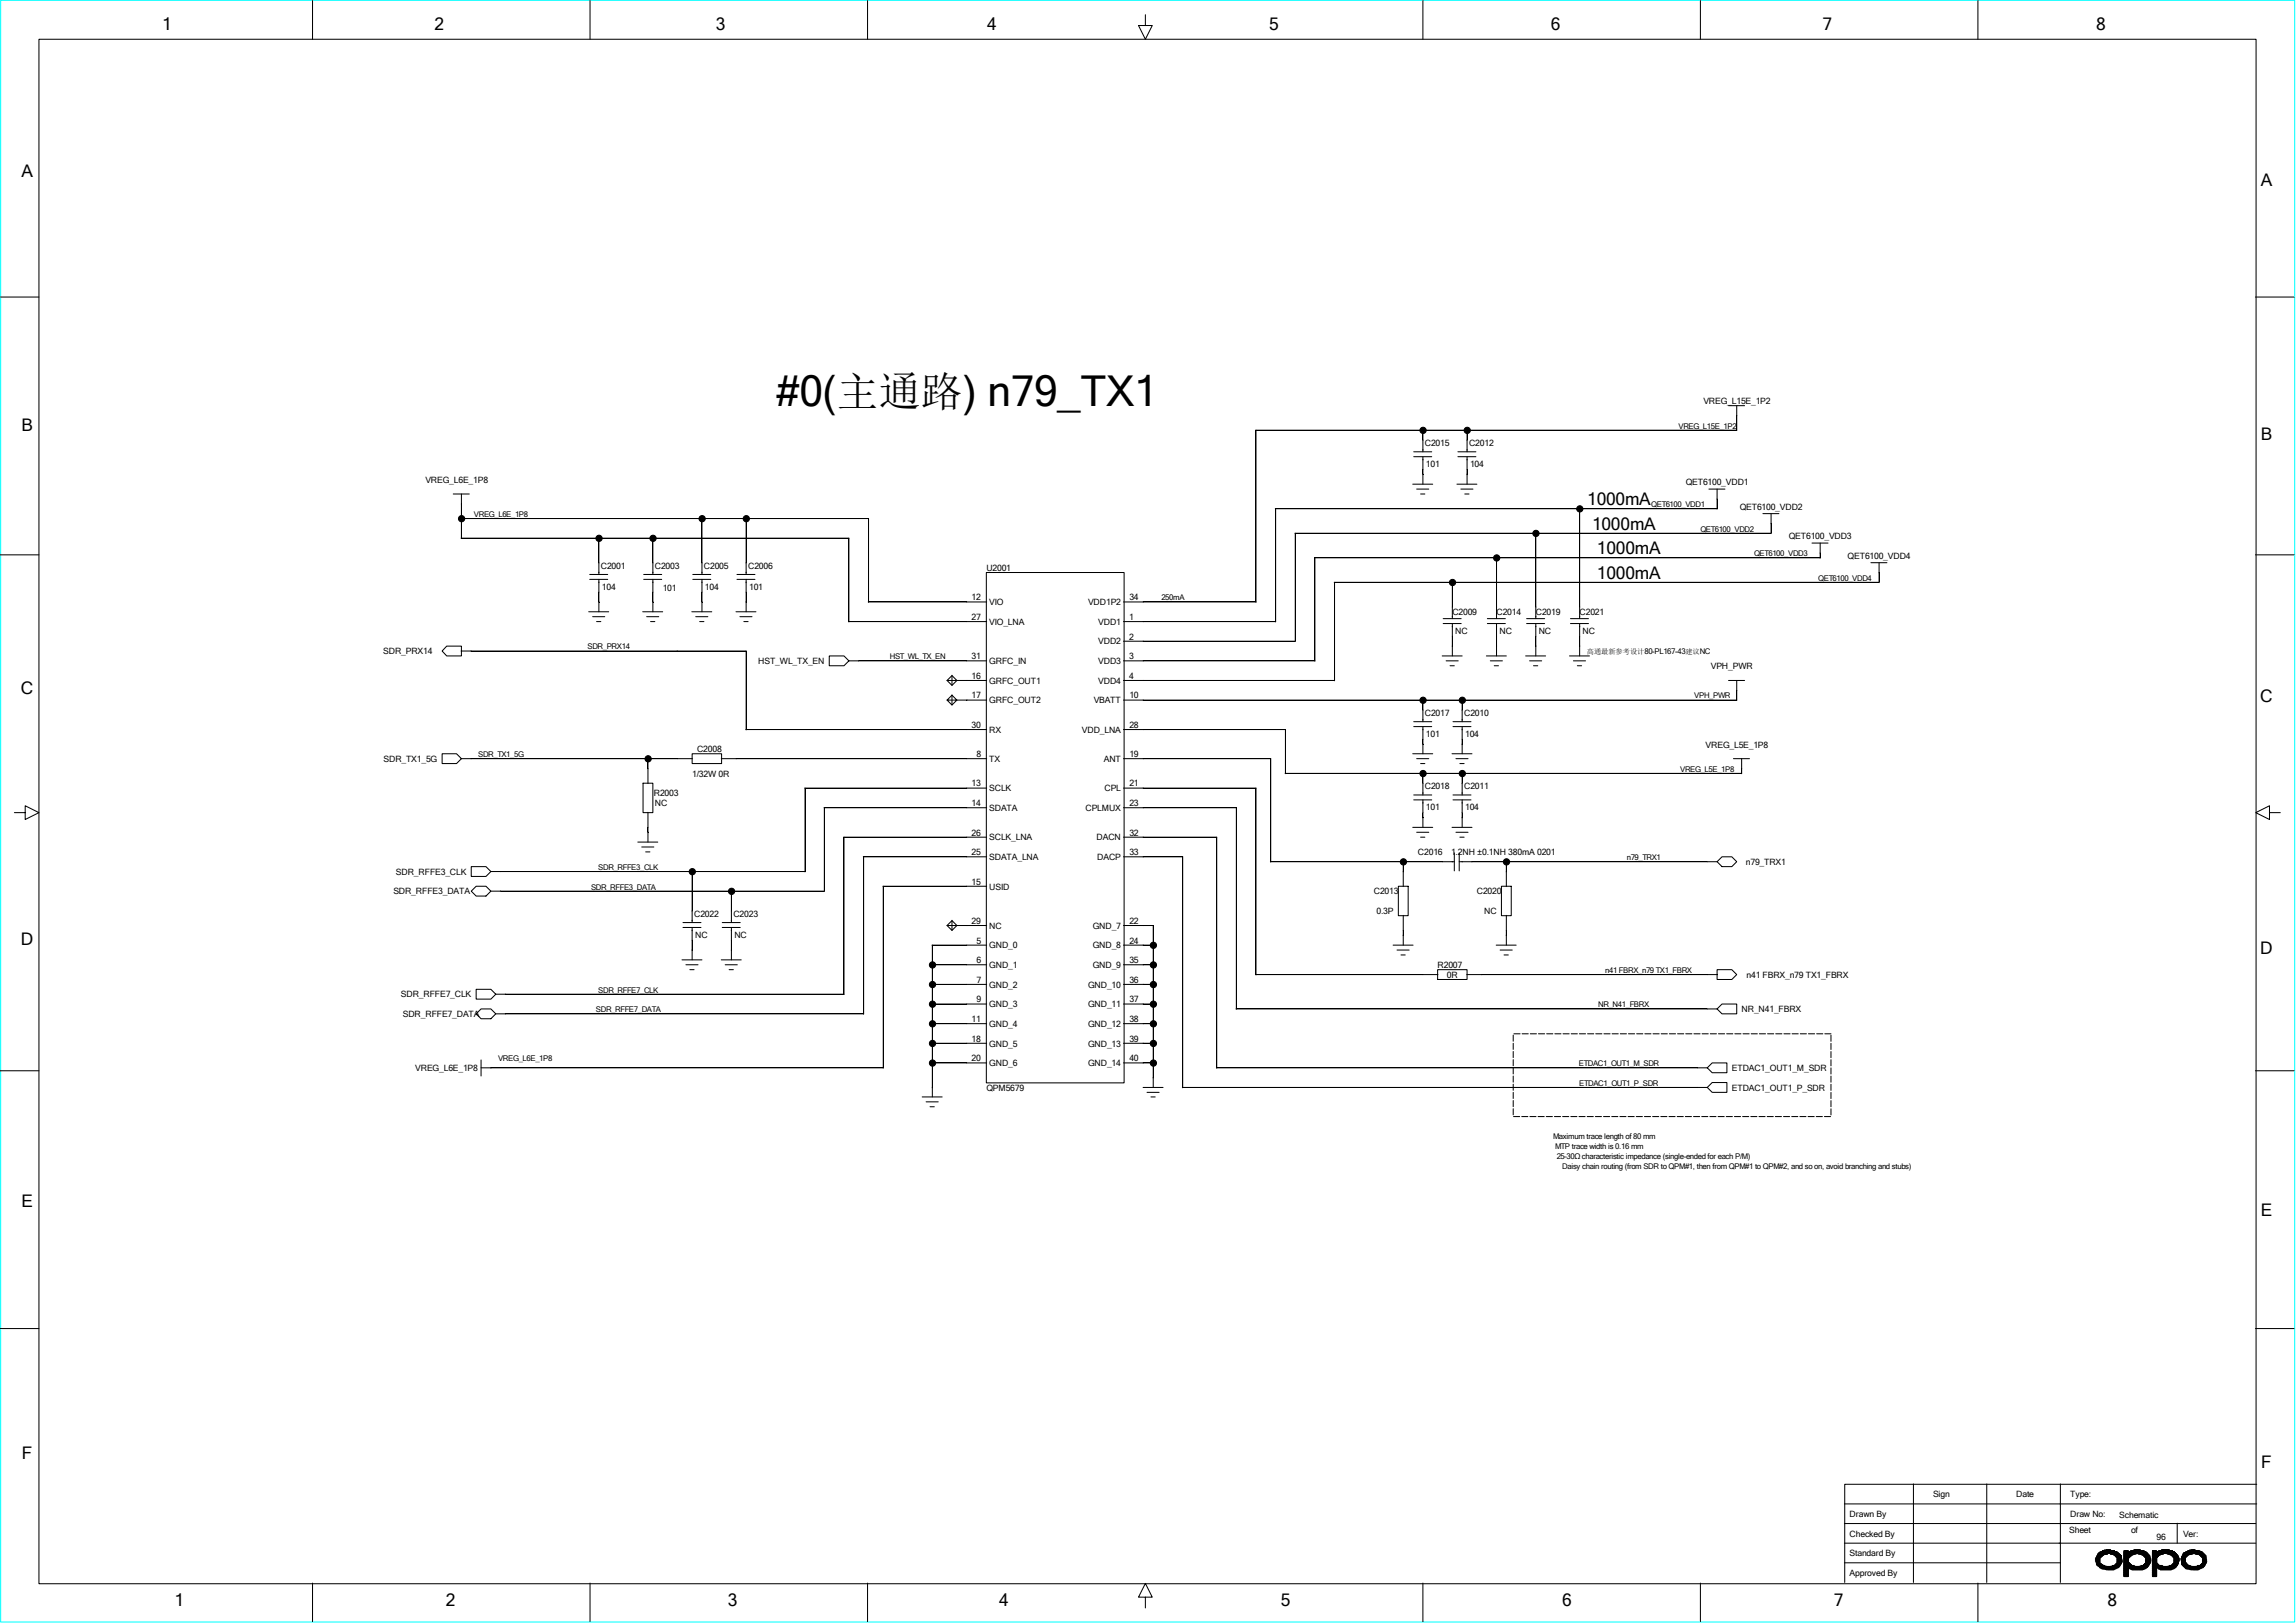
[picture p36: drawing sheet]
<svg xmlns="http://www.w3.org/2000/svg" width="297mm" height="210mm" viewBox="0 0 297 210" stroke-linecap="round" stroke-linejoin="round" font-family="sans-serif">
<defs><g id="words">
<text font-size="5.5" x="100.4" y="52.6">#0(主通路) n79_TX1</text>
<g font-size="2.2">
<text x="21" y="3.9">1</text>
<text x="56.2" y="3.9">2</text>
<text x="92.6" y="3.9">3</text>
<text x="127.7" y="3.9">4</text>
<text x="164.2" y="3.9">5</text>
<text x="200.6" y="3.9">6</text>
<text x="235.8" y="3.9">7</text>
<text x="271.1" y="3.9">8</text>
<text x="2.8" y="22.9">A</text>
<text x="292.5" y="24.1">A</text>
<text x="2.8" y="55.8">B</text>
<text x="292.5" y="57">B</text>
<text x="205.3" y="65.4">1000mA</text>
<text x="205.9" y="68.5">1000mA</text>
<text x="206.6" y="71.7">1000mA</text>
<text x="206.6" y="74.9">1000mA</text>
<text x="2.7" y="89.7">C</text>
<text x="292.4" y="90.8">C</text>
<text x="2.7" y="122.3">D</text>
<text x="292.4" y="123.5">D</text>
<text x="2.8" y="156.2">E</text>
<text x="292.5" y="157.4">E</text>
<text x="2.8" y="188.8">F</text>
<text x="292.5" y="189.9">F</text>
<text x="22.6" y="207.9">1</text>
<text x="57.7" y="207.9">2</text>
<text x="94.1" y="207.9">3</text>
<text x="129.2" y="207.9">4</text>
<text x="165.7" y="207.9">5</text>
<text x="202.1" y="207.9">6</text>
<text x="237.2" y="207.9">7</text>
<text x="272.6" y="207.9">8</text>
</g>
<g font-size="1.1">
<text x="220.3" y="52.3">VREG_L15E_1P2</text>
<text x="184.3" y="57.7">C2015</text>
<text x="190" y="57.7">C2012</text>
<text x="55" y="62.4">VREG_L6E_1P8</text>
<text x="184.4" y="60.4">101</text>
<text x="190.2" y="60.4">104</text>
<text x="218.1" y="62.8">QET6100_VDD1</text>
<text x="225" y="66">QET6100_VDD2</text>
<text x="231.4" y="69.8">QET6100_VDD3</text>
<text x="77.7" y="73.6">C2001</text>
<text x="77.9" y="76.3">104</text>
<text x="84.7" y="73.6">C2003</text>
<text x="85.7" y="76.4">101</text>
<text x="91.1" y="73.6">C2005</text>
<text x="91.2" y="76.3">104</text>
<text x="96.8" y="73.6">C2006</text>
<text x="96.9" y="76.3">101</text>
<text x="125.7" y="77.7">12</text>
<text x="127.6" y="73.9">U2001</text>
<text x="146.1" y="77.7">34</text>
<text x="239" y="72.3">QET6100_VDD4</text>
<text x="125.7" y="80.2">27</text>
<text x="128" y="78.3">VIO</text>
<text x="128" y="80.9">VIO_LNA</text>
<text x="140.8" y="78.3">VDD1P2</text>
<text x="142.1" y="80.9">VDD1</text>
<text x="142.1" y="83.4">VDD2</text>
<text x="146" y="80.2">1</text>
<text x="146" y="82.8">2</text>
<text x="187.9" y="79.6">C2009</text>
<text x="188.3" y="82">NC</text>
<text x="193.6" y="79.6">C2014</text>
<text x="194" y="82">NC</text>
<text x="198.7" y="79.6">C2019</text>
<text x="199.1" y="82">NC</text>
<text x="204.3" y="79.6">C2021</text>
<text x="204.7" y="82">NC</text>
<text x="49.6" y="84.7">SDR_PRX14</text>
<text x="98.1" y="85.9">HST_WL_TX_EN</text>
<text x="125.7" y="85.3">31</text>
<text x="125.7" y="87.8">16</text>
<text x="128" y="88.5">GRFC_OUT1</text>
<text x="128" y="85.9">GRFC_IN</text>
<text x="142.1" y="85.9">VDD3</text>
<text x="142.1" y="88.5">VDD4</text>
<text x="146" y="87.8">4</text>
<text x="146" y="85.3">3</text>
<text x="221.3" y="86.6">VPH_PWR</text>
<text x="125.7" y="94.2">30</text>
<text x="125.7" y="90.4">17</text>
<text x="128" y="91">GRFC_OUT2</text>
<text x="128" y="94.8">RX</text>
<text x="140" y="94.8">VDD_LNA</text>
<text x="141.5" y="91">VBATT</text>
<text x="146.1" y="90.4">10</text>
<text x="146.1" y="94.2">28</text>
<text x="184.3" y="92.7">C2017</text>
<text x="184.4" y="95.3">101</text>
<text x="189.4" y="92.7">C2010</text>
<text x="189.5" y="95.3">104</text>
<text x="49.6" y="98.6">SDR_TX1_5G</text>
<text x="89.5" y="100.5">1/32W 0R</text>
<text x="90.2" y="97.3">C2008</text>
<text x="125.7" y="101.8">13</text>
<text x="126.3" y="98">8</text>
<text x="128" y="98.6">TX</text>
<text x="142.8" y="98.6">ANT</text>
<text x="146.1" y="101.8">21</text>
<text x="146.1" y="98">19</text>
<text x="220.6" y="96.7">VREG_L5E_1P8</text>
<text x="84.6" y="103">R2003</text>
<text x="84.7" y="104.3">NC</text>
<text x="125.7" y="104.3">14</text>
<text x="128" y="102.4">SCLK</text>
<text x="128" y="104.9">SDATA</text>
<text x="140.4" y="104.9">CPLMUX</text>
<text x="142.9" y="102.4">CPL</text>
<text x="146.1" y="104.3">23</text>
<text x="184.3" y="102.2">C2018</text>
<text x="184.4" y="104.8">101</text>
<text x="189.4" y="102.2">C2011</text>
<text x="189.5" y="104.8">104</text>
<text x="51.2" y="113.2">SDR_RFFE3_CLK</text>
<text x="125.7" y="108.1">26</text>
<text x="125.7" y="110.7">25</text>
<text x="128" y="108.8">SCLK_LNA</text>
<text x="128" y="111.3">SDATA_LNA</text>
<text x="141.9" y="108.8">DACN</text>
<text x="141.9" y="111.3">DACP</text>
<text x="146.1" y="110.7">33</text>
<text x="146.1" y="108.1">32</text>
<text x="183.4" y="110.7">C2016</text>
<text x="187.7" y="110.7">1.2NH ±0.1NH 380mA 0201</text>
<text x="225.8" y="111.9">n79_TRX1</text>
<text x="50.9" y="115.7">SDR_RFFE3_DATA</text>
<text x="89.8" y="118.7">C2022</text>
<text x="94.9" y="118.7">C2023</text>
<text x="125.7" y="119.5">29</text>
<text x="125.7" y="114.5">15</text>
<text x="128" y="115.1">USID</text>
<text x="146.1" y="119.5">22</text>
<text x="177.7" y="115.7">C2013</text>
<text x="178.1" y="118.3">0.3P</text>
<text x="191.1" y="115.7">C2020</text>
<text x="192" y="118.3">NC</text>
<text x="89.9" y="121.3">NC</text>
<text x="95" y="121.3">NC</text>
<text x="126.3" y="124.6">6</text>
<text x="126.3" y="122.1">5</text>
<text x="128" y="120.2">NC</text>
<text x="128" y="122.7">GND_0</text>
<text x="128" y="125.3">GND_1</text>
<text x="141.4" y="120.2">GND_7</text>
<text x="141.4" y="122.7">GND_8</text>
<text x="141.4" y="125.3">GND_9</text>
<text x="146.1" y="122.1">24</text>
<text x="146.1" y="124.6">35</text>
<text x="186" y="125.3">R2007</text>
<text x="51.9" y="129.1">SDR_RFFE7_CLK</text>
<text x="52.1" y="131.6">SDR_RFFE7_DATA</text>
<text x="126.3" y="129.7">9</text>
<text x="126.3" y="127.2">7</text>
<text x="128" y="127.8">GND_2</text>
<text x="128" y="130.3">GND_3</text>
<text x="140.8" y="127.8">GND_10</text>
<text x="140.8" y="130.3">GND_11</text>
<text x="146.1" y="129.7">37</text>
<text x="146.1" y="127.2">36</text>
<text x="187.2" y="126.5">0R</text>
<text x="225.3" y="131">NR_N41_FBRX</text>
<text x="225.9" y="126.5">n41 FBRX_n79 TX1_FBRX</text>
<text x="125.7" y="132.2">11</text>
<text x="125.7" y="134.8">18</text>
<text x="125.7" y="137.3">20</text>
<text x="128" y="132.9">GND_4</text>
<text x="128" y="135.4">GND_5</text>
<text x="128" y="138">GND_6</text>
<text x="140.8" y="132.9">GND_12</text>
<text x="140.8" y="135.4">GND_13</text>
<text x="140.8" y="138">GND_14</text>
<text x="146.1" y="134.8">39</text>
<text x="146.1" y="137.3">40</text>
<text x="146.1" y="132.2">38</text>
<text x="53.7" y="138.6">VREG_L6E_1P8</text>
<text x="127.6" y="141.1">QPM5679</text>
<text x="224" y="138.6">ETDAC1_OUT1_M_SDR</text>
<text x="224" y="141.1">ETDAC1_OUT1_P_SDR</text>
<text x="239.3" y="196.3">Drawn By</text>
<text x="250.1" y="193.8">Sign</text>
<text x="260.8" y="193.8">Date</text>
<text x="267.8" y="196.3">Draw No:</text>
<text x="267.8" y="193.8">Type:</text>
<text x="274.2" y="196.4">Schematic</text>
<text x="239.3" y="198.8">Checked By</text>
<text x="239.3" y="201.4">Standard By</text>
<text x="239.3" y="203.9">Approved By</text>
<text x="267.7" y="198.3">Sheet</text>
<text x="275.7" y="198.3">of</text>
<text x="279" y="199.2">96</text>
<text x="282.4" y="198.8">Ver:</text>
</g>
<g font-size="1">
<text x="217.1" y="55.5">VREG_L15E_1P2</text>
<text x="213.6" y="65.6">QET6100_VDD1</text>
<text x="61.3" y="66.9">VREG_L6E_1P8</text>
<text x="220" y="68.8">QET6100_VDD2</text>
<text x="226.9" y="72">QET6100_VDD3</text>
<text x="150.2" y="77.7">250mA</text>
<text x="235.2" y="75.1">QET6100_VDD4</text>
<text x="76" y="84">SDR_PRX14</text>
<text x="115.1" y="85.3">HST_WL_TX_EN</text>
<text x="219.2" y="90.4">VPH_PWR</text>
<text x="61.8" y="98">SDR_TX1_5G</text>
<text x="217.3" y="99.9">VREG_L5E_1P8</text>
<text x="77.4" y="112.6">SDR_RFFE3_CLK</text>
<text x="210.4" y="111.3">n79_TRX1</text>
<text x="76.5" y="115.1">SDR_RFFE3_DATA</text>
<text x="207.6" y="125.9">n41 FBRX_n79 TX1_FBRX</text>
<text x="77.1" y="131">SDR_RFFE7_DATA</text>
<text x="77.4" y="128.4">SDR_RFFE7_CLK</text>
<text x="206.8" y="130.3">NR_N41_FBRX</text>
<text x="64.4" y="137.3">VREG_L6E_1P8</text>
<text x="204.3" y="138">ETDAC1_OUT1_M_SDR</text>
<text x="204.3" y="140.5">ETDAC1_OUT1_P_SDR</text>
<text x="200.9" y="147.4">Maximum trace length of 80 mm</text>
<text x="201.2" y="148.7">MTP trace width is 0.16 mm</text>
<text x="201.4" y="150">25–30Ω characteristic impedance (single-ended for each P/M)</text>
<text x="202.1" y="151.3">Daisy chain routing (from SDR to QPM#1, then from QPM#1 to QPM#2, and so on, avoid branching and stubs)</text>
</g>
<text font-size=".9" x="205.3" y="84.7">高通最新参考设计80-PL167-43建议NC</text>
</g></defs>
<path d="M.1 0h296.7v209.9h-296.7z" fill="none" stroke="#0ff" stroke-width=".13"/>
<g fill="none" stroke="#000" stroke-width=".13">
<path d="M5 5.1h286.8v199.8h-286.8zM40.4 .1v5M76.3 .1v5M112.2 .1v5M148.2 1.9v1.4h.9l-.9 1.8-.9-1.8h.9M184.1 .1v5M220 .1v5M255.9 .1v5M0 38.4h5M291.8 38.4h5M162.4 55.7h62.3M162.5 55.7v22.2"/>
<path d="M182.9 59.1h2.3M182.9 58.5h2.3M184.1 55.7v2.8M184.1 59.1v3.6M188.6 59.1h2.3M188.6 58.5h2.3M189.8 55.7v2.8M189.8 59.1v3.6M223.6 52.5h2.1M224.7 52.5v3.2M0 71.8h5M58.6 63.9h2.1"/>
<path d="M59.6 69.6h50.2v10.9M59.6 67.1h52.8v10.8M59.7 63.9v5.8M76.2 79.2h2.5M76.3 75h2.3M76.3 74.3h2.3M76.7 79.8h1.5M77.5 69.6v4.7M77.5 75v4.2M83.1 79.2h2.6M83.3 75h2.3M83.3 74.3h2.3"/>
<path d="M83.7 79.8h1.5M84.5 69.6v4.7M84.5 75v4.2M89.5 79.2h2.6M89.6 75h2.3M89.6 74.3h2.3M90 79.8h1.6M90.8 67.1v7.2M90.8 75v4.2M95.2 79.2h2.6M95.3 75h2.4M95.3 74.3h2.4"/>
<path d="M95.7 79.8h1.6M96.5 67.1v7.2M96.5 75v4.2M112.3 77.9h15.3M127.6 74.1h17.8v66h-17.8zM145.3 77.9h17.2M165 65.8h57.1M165 65.8v14.7M167.5 69h61.6M167.6 69v14M170.1 72.2h65.4M170.1 72.2v13.4"/>
<path d="M172.6 75.4h70.5M172.6 75.4v12.7M182.8 62.7h2.5M183.3 63.3h1.5M183.8 63.9h.5M187.9 75.4v4.7M188.5 62.7h2.6M189 63.3h1.5M189.5 63.9h.5M193.6 72.2v7.9M198.7 69v11.1M204.3 65.8v14.3"/>
<path d="M221.1 63.3h2M222.1 63.3v2.6M228 66.5h2.1M229.1 66.5v2.5M234.4 70.3h2.1M235.5 70.3v1.9M242 72.8h2.1M243.1 72.8v2.6M291.8 71.8h5M57.2 97.5h1.9l.6 .7-.6 .6h-1.9zM57.8 83.6h1.9v1.3h-1.9l-.6-.7zM59.6 84.2h36.9v10.2"/>
<path d="M59.6 98.2h30M77.2 80.4h.5M83.8 98.2v3.2M84.2 80.4h.5M89.5 97.5h3.8v1.3h-3.8zM90.5 80.4h.6M93.3 98.2h34.3M96.2 80.4h.6M96.5 94.4h31.1M107.3 84.9h1.9l.6 .6-.6 .6h-1.9zM109.8 80.4h17.8M109.8 85.5h17.8"/>
<path d="M122.5 88.1l.6-.7 .7 .7-.7 .6-.6-.6h1.3M122.5 90.6l.6-.6 .7 .6-.7 .6-.6-.6h1.3M123.1 87.4v1.3M123.1 89.9v1.3M123.7 88.1h3.9M123.7 90.6h3.9M145.3 80.4h19.7M145.3 98.2h19.1v13.3M145.3 85.5h24.8M145.3 88.1h27.3M145.3 90.6h79.4M145.3 94.4h21v5.7"/>
<path d="M145.3 83h22.3M182.8 97.5h2.5M182.9 94h2.3M182.9 93.4h2.3M183.3 98.2h1.5M183.8 98.8h.5M184.1 90.6v2.8M184.1 94v3.5M186.6 84.9h2.5M186.7 80.7h2.3M186.7 80.1h2.3M187.1 85.5h1.5"/>
<path d="M187.6 86.1h.5M187.8 97.5h2.6M187.9 80.7v4.2M188 94h2.3M188 93.4h2.3M188.3 98.2h1.6M188.8 98.8h.6M189.1 90.6v2.8M189.1 94v3.5M192.3 84.9h2.6M192.4 80.7h2.3M192.4 80.1h2.3"/>
<path d="M192.8 85.5h1.6M193.3 86.1h.5M193.6 80.7v4.2M197.4 84.9h2.5M197.5 80.7h2.3M197.5 80.1h2.3M197.9 85.5h1.5M198.4 86.1h.5M198.7 80.7v4.2M203 84.9h2.6M203.2 80.7h2.3M203.2 80.1h2.3"/>
<path d="M203.5 85.5h1.6M204 86.1h.6M204.3 80.7v4.2M223.6 88.1h2.1M224.2 98.2h2.1M224.7 88.1v2.5M225.3 98.2v1.9M1.9 105.2h1.4v-.9l1.7 .9-1.7 .8v-.8M61 112.1h1.9l.6 .7-.6 .6h-1.9zM61 115.3l.6-.6h1.3l.6 .6-.6 .7h-1.3zM63.5 112.8h40.6M63.5 115.3h43.1"/>
<path d="M82.5 109h2.6M83 109.6h1.6M83.2 101.3h1.3v3.9h-1.3zM83.5 110.2h.6M83.8 105.1v3.9M88.3 119.4h2.4M89.5 112.8v6.6M93.4 119.4h2.4M94.6 115.3v4.1M104.1 102h23.5M104.1 102v10.8M106.6 104.5h21"/>
<path d="M106.6 104.5v10.9M109.1 108.3h18.5M109.2 108.3v20.4M111.7 110.9h15.9M111.7 110.9v20.3M114.2 114.7h13.4M114.3 114.7v23.5M122.5 119.8l.6-.7 .7 .7-.7 .6-.6-.6h1.3M123.1 119.1v1.3M123.7 119.8h3.9M145.3 108.3h12.1v29.9M145.3 119.8h3.9v20.9"/>
<path d="M145.3 102h17.2v24.2M145.3 104.5h14.6v26.1M145.3 110.9h7.7v29.9M164.3 111.5h23.8M166.2 100.1h59.1M180.9 114.7h1.3v3.8h-1.3zM181.5 111.5v3.2M181.5 118.4v3.9M182.8 107.1h2.5M182.9 103.5h2.3M182.9 102.9h2.3M183.3 107.7h1.5"/>
<path d="M183.8 108.3h.5M184.1 100.1v2.8M184.1 103.5v3.6M187.8 107.1h2.6M188 103.5h2.3M188 102.9h2.3M188.1 110.4v2.3M188.3 107.7h1.6M188.8 111.5h33.4M188.8 110.4v2.3M188.8 108.3h.6M189.1 100.1v2.8"/>
<path d="M189.1 103.5v3.6M194.2 114.7h1.3v3.8h-1.3zM194.9 111.5v3.2M194.9 118.4v3.9M222.8 110.9h1.2l.7 .6-.7 .6h-1.2l-.7-.6zM293.6 105.2v-.9l-1.8 .9 1.8 .8v-.8h1.4M0 138.6h5M61.6 128h1.9l.6 .7-.6 .6h-1.9zM61.6 131.2l.6-.6h1.3l.6 .6-.6 .6h-1.3zM62.2 138.2h52.1M62.2 137.2v2M64.1 128.7h45.1"/>
<path d="M64.1 131.2h47.6M88.2 124.2h2.6M88.3 120h2.4M88.7 124.8h1.6M89.2 125.5h.6M89.5 120v4.2M93.3 124.2h2.6M93.4 120h2.4M93.8 124.8h1.6M94.3 125.5h.6M94.6 120v4.2M120.6 122.3h7"/>
<path d="M120.6 124.8h7M120.6 127.4h7M120.6 129.9h7M120.6 132.5h7M120.6 135h7M120.6 137.5h7M120.6 122.3v19.6M145.3 122.3h3.9M145.3 124.8h3.9M145.3 127.4h3.9M145.3 129.9h3.9M145.3 132.5h3.9"/>
<path d="M145.3 135h3.9M145.3 137.5h3.9M157.4 138.2h63.5M159.9 130.6h62.3M162.4 126.1h23.6M180.2 122.3h2.6M180.7 122.9h1.6M181.2 123.6h.6M186 125.5h3.8v1.2h-3.8zM189.7 126.1h32.5M193.5 122.3h2.6M194.1 122.9h1.5"/>
<path d="M194.6 123.6h.5M220.9 138.2l.6-.7h1.9v1.3h-1.9zM222.1 125.5h1.9l.7 .6-.7 .6h-1.9zM222.8 129.9h1.9v1.3h-1.9l-.7-.6zM291.8 138.6h5M119.3 141.9h2.6M119.8 142.6h1.6M120.3 143.2h.6M147.9 140.7h2.6M148.4 141.4h1.5M148.9 141.9h.5M153 140.7h67.9"/>
<path d="M220.9 140.7l.6-.6h1.9v1.3h-1.9zM0 171.9h5M291.8 171.9h5M238.6 194.6h53.3M238.6 199.7h53.2M238.6 197.1h53.2M247.5 192v12.8M257 192v12.8M266.5 192v12.8M281.6 197.1v2.6M291.9 192.1h-53.3v12.7M40.4 204.9v4.9"/>
<path d="M76.3 204.9v4.9M112.2 204.9v4.9M148.2 206.7h.9l-.9-1.8-.9 1.8h.9v1.4M184.1 204.9v4.9M220 204.9v4.9M238.6 202.2h27.9M255.9 204.9v4.9M271.1 201.6h.6M271.1 201.7h.5M271.1 201.8h.5M271.1 202h.5M271.1 202.1h.5"/>
<path d="M271.2 202.2h.4M271.2 201.3h.8M271.2 202.4h.7M271.2 202.5h.8M271.2 201.5v1M271.2 201.4v.8M271.3 202.6h.8M271.4 201.2v1.4h.6v.4v-.6M271.4 201.2v1.3M271.4 201h2.5M271.5 201v1.6v-1.5v.1M271.5 202.2v.4h.7"/>
<path d="M271.5 201a2.22 2.22 0 0 1 2.9 .3l.1 .8a1.54 1.54 0 0 1-1.7 1l-.9-.1-.7-.5-.1-.8zM271.6 201.6l.5-.4 .7-.2 .7 .2 .4 .4v.6l-.4 .4-.7 .1-.7-.1-.5-.4zM271.6 200.9v1.8M271.6 200.8h2.2M271.7 200.8v.7M271.7 202.3v.6M271.9 202.5v.5h1.9M271.9 200.8v.7h-.7M272 200.7v.5M272 200.7h1.4M272.1 200.7v.5h-.8M272.1 202.6v.4"/>
<path d="M272.2 200.7v.4M272.2 202.6v.4M272.2 200.6h.8M272.4 200.7v.4M272.4 202.7v.4M272.5 203.1h1M272.5 200.5v.6M272.5 202.7v.4M272.6 200.5v.6h-1.3M272.6 202.7v.4M272.8 200.5v.5M272.8 202.7v.4"/>
<path d="M272.9 200.5v.5M272.9 202.7v.4M273 200.5v.6h1.2M273 202.7v.4M273.1 200.7v.4M273.1 202.7v.4M273.3 200.7v.4M273.3 202.6v.5M273.3 202.6h1M273.4 200.7v.4M273.4 202.6v.5M273.4 201.2h.9"/>
<path d="M273.5 202.6v.4v-.4M273.5 200.7v.5M273.6 201.3h.8M273.6 200.8v.5M273.6 202.4v.6h-1.5M273.7 201.5h.7M273.8 200.8v.7M273.8 202.3v.6M273.9 202.2h.5M273.9 201.6h.5M273.9 201.7h.5M273.9 201.8h.6"/>
<path d="M273.9 202h.6M273.9 202.1h.6M273.9 200.8v.8M273.9 202.2v.7M274 200.9v2h-2.4M274.2 201v1.7h-2.6M274.3 201.2v1.3h-.7M274.4 201.3v1.1h-.7M274.7 202.2h.7M274.7 201h3M274.7 201.2h1.2M274.7 201.6h.6"/>
<path d="M274.7 201.7h.6M274.7 201.8h.6M274.7 202h.6M274.7 202.1h.6M274.7 202.4h.8M274.7 202.5h1M274.7 202.6h1.1M274.7 203h.6M274.7 203.1h.6M274.7 200.8h2.9M274.7 200.7h.6M274.7 203.2h.6"/>
<path d="M274.7 203.4h.6M274.7 203.5h.6M274.7 203.6h.6M274.7 203.8h.6M274.7 203.9h.6M274.8 200.7h.5v.3v-.2l.9-.2h.6l.3 .1a1.21 1.21 0 0 1 1 .9 1.21 1.21 0 0 1-.4 1.3 2.25 2.25 0 0 1-1.4 .2 .83 .83 0 0 1-.9-.2h-.1v1.1h-.5zM274.8 200.7v3.3M274.9 200.7v3.3M275 200.7v3.3M275.2 200.7v3.3M275.3 200.7v3.3h-.6M275.3 201.6l.5-.4 .6-.2 .8 .2 .4 .4v.6l-.4 .4-.8 .1-.6-.1-.5-.4z"/>
<path d="M275.4 200.8v.8M275.4 202.2v.7M275.5 203h2.1M275.5 200.8v.7h-.8M275.5 202.3v.7M275.6 200.7h1.7M275.7 200.7v.6h-1M275.7 202.4v.6M275.8 200.7v.5M275.8 202.6v.5M275.9 200.7v.4M275.9 202.6v.5"/>
<path d="M276.1 200.5v.6M276.1 202.6v.5M276.1 200.6h.7M276.2 200.5v.6h-1.5M276.2 202.7v.4M276.3 200.5v.6M276.3 202.7v.4M276.4 200.5v.5M276.4 202.7v.4M276.6 200.5v.6M276.6 202.7v.4M276.6 201.1h1.2"/>
<path d="M276.7 200.5v.6M276.7 202.7v.4M276.8 200.5v.6M276.8 202.7v.4M276.9 200.7v.4M276.9 202.6v.5M277 201.2h1M277 202.6h.8M277.1 200.7v.4M277.1 202.6v.5M277.2 200.7v.5M277.2 202.6v.5h-1.4"/>
<path d="M277.3 201.3h.8M277.3 202.5h.7M277.3 200.7v.6M277.3 202.4v.6M277.4 201.5h.7M277.5 200.8v.7M277.5 202.3v.7M277.5 202.2h.7M277.5 201.6h.6M277.5 201.7h.7M277.5 201.8h.7M277.5 202.1h.7"/>
<path d="M277.6 200.8v.8M277.6 202.2v.7M277.7 200.9v2h-3M277.8 201v1.7h-3.1M278 201.2v1.4M278.1 201.3v1.1h-.7M278.2 201.8v.2h-.7M278.4 202.2h.6M278.4 201h3M278.4 201.2h1.1M278.4 201.6h.6M278.4 201.7h.6"/>
<path d="M278.4 201.8h.6M278.4 202h.6M278.4 202.1h.6M278.4 202.4h.7M278.4 202.5h.8M278.4 202.6h1.1M278.4 203h.6M278.4 203.1h.6M278.4 200.8h2.9M278.4 200.7h.6M278.4 203.2h.6M278.4 203.4h.6"/>
<path d="M278.4 203.5h.6M278.4 203.6h.6M278.4 203.8h.6M278.4 203.9h.6M278.5 200.7h.5v.3v-.2h.1a2.02 2.02 0 0 1 2.4 .3l.1 .2a.49 .49 0 0 1 .2 .8 1.18 1.18 0 0 1-1.6 1h-.2a.83 .83 0 0 1-.9-.2h-.1v1.1h-.5zM278.5 200.7v3.3M278.6 200.7v3.3M278.7 200.7v3.3M278.8 200.7v3.3M279 200.7v3.3h-.6M279.1 200.8v.7h-.7M279.1 202.3v.6"/>
<path d="M279.2 203h2.1M279.2 200.7v.6h-.8M279.2 202.4v.6M279.3 200.7h1.7M279.4 200.7v.5M279.4 202.6v.4M279.4 201.2l.7-.2 .8 .2 .4 .4v.6l-.4 .4-.8 .1-.7-.1-.4-.4v-.6zM279.5 200.7v.4M279.5 202.6v.5M279.6 200.5v.6M279.6 202.6v.5M279.7 200.5v.6h-1.3"/>
<path d="M279.7 202.6v.5M279.9 200.5v.6M279.9 202.7v.4M280 200.5v.5M280 202.7v.4M280.1 200.5v.5M280.1 202.7v.4M280.2 200.5v.5M280.2 202.7v.4M280.3 201.1h1.2M280.4 200.5v.6M280.4 202.7v.4"/>
<path d="M280.5 200.5v.6M280.5 202.7v.4M280.6 200.5v.6M280.6 202.6v.5M280.7 201.2h.9M280.8 200.7v.4M280.8 202.6v.5M280.8 202.6h.7M280.9 200.7v.5M280.9 202.6v.5h-1.5M281 201.3h.8M281 202.5h.6"/>
<path d="M281 200.7v.6M281 202.4v.6M281.1 201.5h.7M281.1 200.8v.7M281.1 202.3v.7M281.2 202.2h.6M281.2 201.6h.7M281.2 201.7h.7M281.2 201.8h.7M281.2 202h.7M281.2 202.1h.6M281.3 200.8v2.1"/>
<path d="M281.4 200.9v2h-3M281.5 201v1.7h-3.1M281.6 201.2v1.4M281.8 201.3v1.1h-.7M282.1 201.7h.6M282.2 201.8h.5M282.2 202h.5M282.2 202.2h.5M282.2 201.6h.5M282.2 202.4h.6M282.3 201.3v1.2h.7M282.3 202.1h.4"/>
<path d="M282.4 201.2h.8M282.4 202.6h.8M282.4 201v1.6M282.5 201h2.4M282.5 200.9v1.8M282.5 201a2.06 2.06 0 0 1 2.8 .3l.2 .8-.4 .6-.8 .4-1.5-.1-.5-.5-.1-.8zM282.6 202.9h2.4M282.7 200.9v2M282.7 200.8h2.1M282.8 200.8v.7h-.6M282.8 202.2v.8M282.9 200.8v.5h-.5"/>
<path d="M282.9 202.3v.7M283 200.7h1.3M283 201.2l.8-.2 .8 .2 .3 .4v.6l-.3 .4-.8 .1-.8-.1-.3-.4v-.6zM283 200.7v.5M283 202.4v.6M283.2 200.7v.4M283.2 202.6v.4M283.3 200.6h.6M283.3 200.7v.4M283.3 202.6v.5M283.4 200.7v.4M283.4 202.7v.4"/>
<path d="M283.5 200.5v.6h-1M283.5 202.7v.4M283.7 200.5v.6M283.7 202.7v.4M283.8 200.5v.5M283.8 202.7v.4M283.9 200.5v.6M283.9 202.7v.4M284 201.1h1.1M284.1 200.7v.4M284.1 202.7v.4M284.2 200.7v.4"/>
<path d="M284.2 202.7v.4M284.3 200.7v.4M284.3 202.6v.5M284.4 200.7v.4M284.4 202.6v.5h-1M284.5 201.2h.7M284.6 200.7v.5M284.6 202.6v.4h-1.9M284.6 201.3h.7M284.6 202.5h.6M284.7 200.8v.5M284.7 202.4v.6"/>
<path d="M284.8 201.5h.5M284.8 200.8v.7M284.8 202.3v.6M284.9 202.2h.4M284.9 201.6h.4M284.9 201.7h.4M284.9 201.8h.6M284.9 202h.6M284.9 202.1h.6M284.9 200.9v2M285.1 201v1.7h-2.6M285.2 201.2v1.4h-.9"/>
<path d="M285.3 201.3v1.1h-.5"/>
<circle cx="184.1" cy="55.7" r=".4"/>
<circle cx="189.8" cy="55.7" r=".4"/>
<circle cx="59.7" cy="67.1" r=".4"/>
<circle cx="77.5" cy="69.7" r=".4"/>
<circle cx="84.5" cy="69.7" r=".4"/>
<circle cx="90.8" cy="67.1" r=".4"/>
<circle cx="96.5" cy="67.1" r=".4"/>
<circle cx="187.9" cy="75.4" r=".4"/>
<circle cx="193.6" cy="72.2" r=".4"/>
<circle cx="198.7" cy="69" r=".4"/>
<circle cx="204.4" cy="65.8" r=".4"/>
<circle cx="83.8" cy="98.2" r=".4"/>
<circle cx="184.1" cy="90.6" r=".4"/>
<circle cx="189.2" cy="90.6" r=".4"/>
<circle cx="89.6" cy="112.8" r=".4"/>
<circle cx="94.6" cy="115.3" r=".4"/>
<circle cx="181.5" cy="111.5" r=".4"/>
<circle cx="184.1" cy="100.1" r=".4"/>
<circle cx="189.2" cy="100.1" r=".4"/>
<circle cx="194.9" cy="111.5" r=".4"/>
<circle cx="120.6" cy="129.9" r=".4"/>
<circle cx="120.6" cy="127.4" r=".4"/>
<circle cx="120.6" cy="135" r=".4"/>
<circle cx="120.6" cy="132.5" r=".4"/>
<circle cx="120.6" cy="137.6" r=".4"/>
<circle cx="120.6" cy="124.9" r=".4"/>
<circle cx="149.2" cy="122.3" r=".4"/>
<circle cx="149.2" cy="127.4" r=".4"/>
<circle cx="149.2" cy="132.5" r=".4"/>
<circle cx="149.2" cy="137.6" r=".4"/>
<circle cx="149.2" cy="129.9" r=".4"/>
<circle cx="149.2" cy="135" r=".4"/>
<circle cx="149.2" cy="124.9" r=".4"/>
</g>
<g fill="#000">
<path d="M184.1 55.7v1.2z" fill-rule="evenodd"/>
<path d="M189.8 55.7v1.2z" fill-rule="evenodd"/>
<path d="M224.7 53.8v1.9z" fill-rule="evenodd"/>
<path d="M59.7 65.2v1.9z" fill-rule="evenodd"/>
<path d="M77.5 76.6v1.3z" fill-rule="evenodd"/>
<path d="M84.5 76.6v1.3z" fill-rule="evenodd"/>
<path d="M90.8 76.6v1.3z" fill-rule="evenodd"/>
<path d="M96.5 76.6v1.3z" fill-rule="evenodd"/>
<path d="M184.1 60.7v.7z" fill-rule="evenodd"/>
<path d="M189.8 60.7v.7z" fill-rule="evenodd"/>
<path d="M222.1 64.6v1.2z" fill-rule="evenodd"/>
<path d="M229.1 67.7v1.3z" fill-rule="evenodd"/>
<path d="M235.5 71.5v.7z" fill-rule="evenodd"/>
<path d="M243.1 74.1v1.3z" fill-rule="evenodd"/>
<path d="M83.8 98.2v1.2z" fill-rule="evenodd"/>
<path d="M184.1 95.7v.6z" fill-rule="evenodd"/>
<path d="M184.1 90.6v1.3z" fill-rule="evenodd"/>
<path d="M187.9 82.3v1.3z" fill-rule="evenodd"/>
<path d="M189.1 95.7v.6z" fill-rule="evenodd"/>
<path d="M189.1 90.6v1.3z" fill-rule="evenodd"/>
<path d="M193.6 82.3v1.3z" fill-rule="evenodd"/>
<path d="M198.7 82.3v1.3z" fill-rule="evenodd"/>
<path d="M204.3 82.3v1.3z" fill-rule="evenodd"/>
<path d="M224.7 89.3v1.3z" fill-rule="evenodd"/>
<path d="M225.3 99.4v.7z" fill-rule="evenodd"/>
<path d="M83.8 107.1v.6z" fill-rule="evenodd"/>
<path d="M147.9 119.8h1.3z" fill-rule="evenodd"/>
<path d="M181.5 111.5v1.3z" fill-rule="evenodd"/>
<path d="M184.1 105.2v.6z" fill-rule="evenodd"/>
<path d="M184.1 100.1v1.2z" fill-rule="evenodd"/>
<path d="M189.1 105.2v.6z" fill-rule="evenodd"/>
<path d="M189.1 100.1v1.2z" fill-rule="evenodd"/>
<path d="M194.9 111.5v1.3z" fill-rule="evenodd"/>
<path d="M89.5 121.7v1.2z" fill-rule="evenodd"/>
<path d="M94.6 121.7v1.2z" fill-rule="evenodd"/>
<path d="M147.9 124.8h1.3z" fill-rule="evenodd"/>
<path d="M147.9 127.4h1.3z" fill-rule="evenodd"/>
<path d="M147.9 129.9h1.3z" fill-rule="evenodd"/>
<path d="M147.9 132.5h1.3z" fill-rule="evenodd"/>
<path d="M147.9 135h1.3z" fill-rule="evenodd"/>
<path d="M147.9 137.5h1.3z" fill-rule="evenodd"/>
<path d="M149.2 137.5v1.9z" fill-rule="evenodd"/>
<path d="M147.9 122.3h1.3z" fill-rule="evenodd"/>
<path d="M181.5 120.4v.6z" fill-rule="evenodd"/>
<path d="M194.9 120.4v.6z" fill-rule="evenodd"/>
<circle cx="184.1" cy="55.7" r=".41"/>
<circle cx="189.8" cy="55.7" r=".41"/>
<circle cx="59.7" cy="67.1" r=".41"/>
<circle cx="77.5" cy="69.7" r=".41"/>
<circle cx="84.5" cy="69.7" r=".41"/>
<circle cx="90.8" cy="67.1" r=".41"/>
<circle cx="96.5" cy="67.1" r=".41"/>
<circle cx="187.9" cy="75.4" r=".41"/>
<circle cx="193.6" cy="72.2" r=".41"/>
<circle cx="198.7" cy="69" r=".41"/>
<circle cx="204.4" cy="65.8" r=".41"/>
<circle cx="83.8" cy="98.2" r=".41"/>
<circle cx="184.1" cy="90.6" r=".41"/>
<circle cx="189.2" cy="90.6" r=".41"/>
<circle cx="89.6" cy="112.8" r=".41"/>
<circle cx="94.6" cy="115.3" r=".41"/>
<circle cx="181.5" cy="111.5" r=".41"/>
<circle cx="184.1" cy="100.1" r=".41"/>
<circle cx="189.2" cy="100.1" r=".41"/>
<circle cx="194.9" cy="111.5" r=".41"/>
<circle cx="120.6" cy="129.9" r=".41"/>
<circle cx="120.6" cy="137.6" r=".41"/>
<circle cx="120.6" cy="127.4" r=".41"/>
<circle cx="120.6" cy="124.9" r=".41"/>
<circle cx="120.6" cy="132.5" r=".41"/>
<circle cx="120.6" cy="135" r=".41"/>
<circle cx="149.2" cy="137.6" r=".41"/>
<circle cx="149.2" cy="122.3" r=".41"/>
<circle cx="149.2" cy="132.5" r=".41"/>
<circle cx="149.2" cy="127.4" r=".41"/>
<circle cx="149.2" cy="129.9" r=".41"/>
<circle cx="149.2" cy="124.9" r=".41"/>
<circle cx="149.2" cy="135" r=".41"/>
</g>
<path d="M195.7 133.8h41.2v10.7h-41.2z" fill="none" stroke="#000" stroke-width=".13" stroke-dasharray=".8 .3"/>
<use href="#words"/>
</svg>
